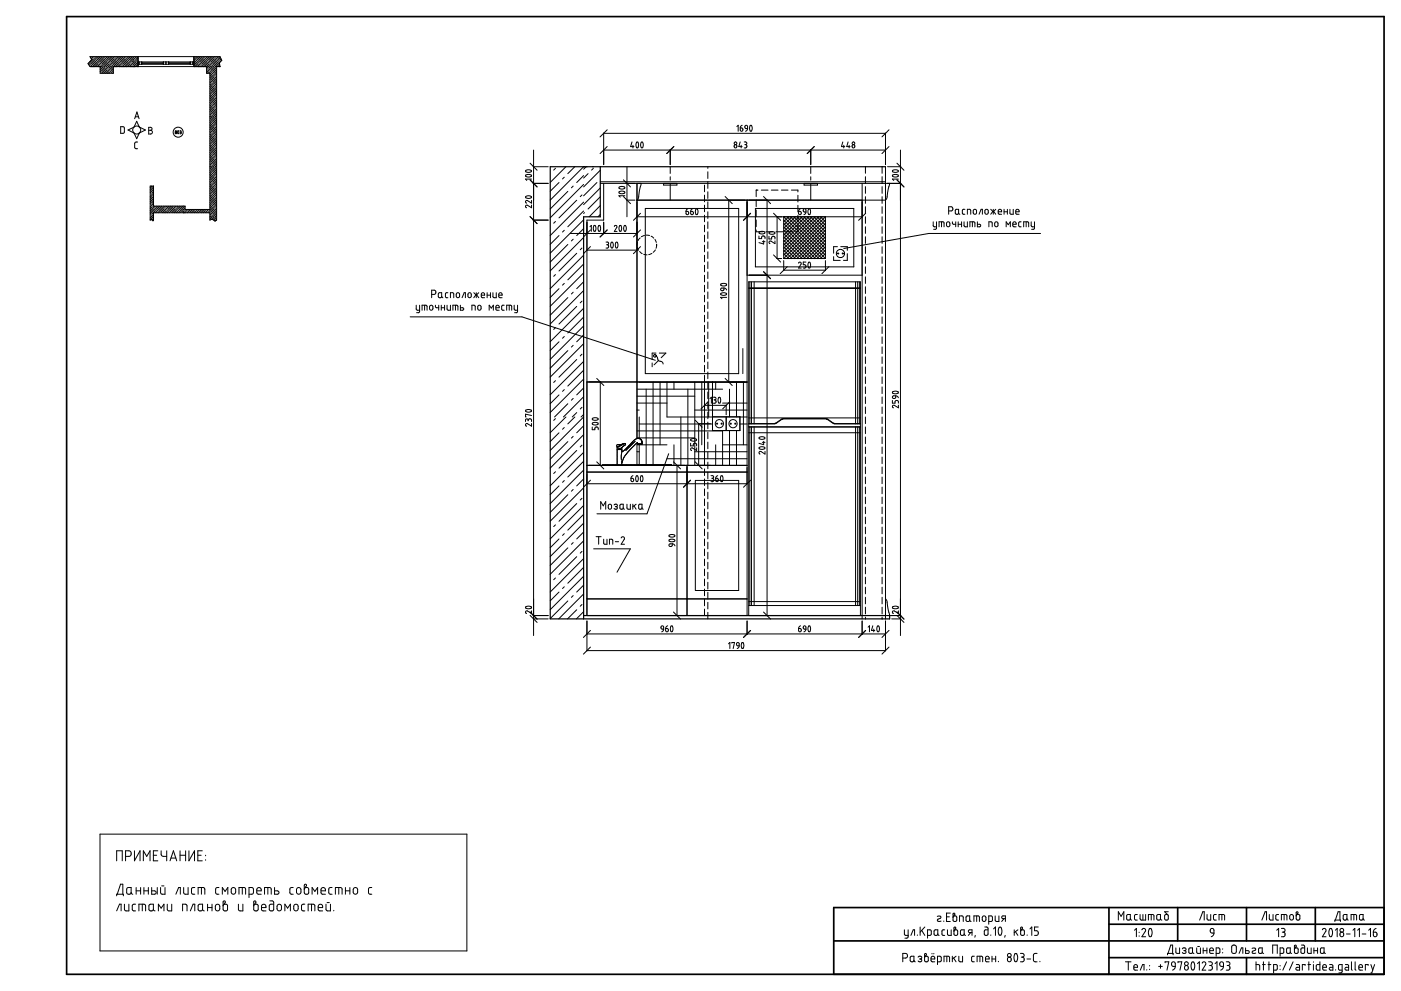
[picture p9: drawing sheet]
<svg xmlns="http://www.w3.org/2000/svg" width="420mm" height="297mm" viewBox="0 0 420 297" stroke-linecap="round" stroke-linejoin="round" font-family="sans-serif">
<g fill="none" stroke="#000" stroke-width=".3">
<path d="M26.6 18.9l-.1 .1M26.8 19.7h.1M27.1 20h.1M27.2 19.4l-.1 .1M27.3 20h.1M27.4 17l-.2 .3M27.6 20h.1M27.7 19.9l-.1 .1M27.8 20h.1M27.9 17.6l-1.1 1M28 17l-.7 .6M28.2 20h.1"/>
<path d="M28.2 17.3l-.1 .1M28.3 20h.1M28.4 18.1l-1 1.1M28.5 17h-.1M28.7 20h.1M28.8 17.8l-.1 .1M29 18.6l-1.1 1.1M29.1 17l-2.5 2.4M29.2 20h.1M29.3 18.3l-.1 .1M29.4 20h.1M29.5 19.2l-.8 .8"/>
<path d="M29.6 17l-.6 .6M29.8 20h.1M29.8 18.9l-.1 .1M29.9 20h.1M30 19.7l-.2 .3M30.1 17l-3 3M30.4 19.4l-.2 .1M30.4 20l-.4 .4M30.6 17l-1.1 1.1M30.9 19.9l-.1 .1M31 20l-1 .9M31.1 17.6l-1.1 1"/>
<path d="M31.2 17l-3 3M31.4 17.3l-.1 .1M31.5 20l-1.5 1.4M31.6 18.1l-1 1.1M31.7 17h-.1M31.9 17.8l-.1 .1M32.2 18.6l-1.1 1.1M32.2 17l-3 3M32.5 18.3l-.1 .1M32.6 20l-2 2M32.7 19.2l-.8 .8M32.8 17l-.6 .6"/>
<path d="M33 18.9l-.1 .1M33.1 20l-.4 .4M33.2 19.7l-.2 .3M33.3 17l-3 3M33.5 19.4l-.1 .1M33.6 20l-2 2M33.7 17l-1 1.1M34 20h.1M34.1 19.9l-.1 .1M34.2 20h.1M34.3 17.6l-1.1 1M34.4 17l-3.1 3"/>
<path d="M34.5 20h.1M34.6 17.3l-.1 .1M34.7 20h.1M34.8 18.1l-1.1 1.1M34.9 17h-.1M35.1 20h.1M35.1 17.8l-.1 .1M35.3 18.6l-1 1.1M35.4 17l-3 3M35.6 20h.1M35.6 18.3l-.1 .1M35.8 20h.1"/>
<path d="M35.9 19.2l-.8 .8M35.9 17l-.6 .6M36.1 20h.1M36.2 18.9l-.1 .1M36.3 20h.1M36.4 19.7l-.3 .3M36.5 17l-3 3M36.7 20h.1M36.7 19.4l-.1 .1M36.8 20h.1M36.9 17l-1 1.1M37.2 20h.1"/>
<path d="M37.3 19.9l-.1 .1M37.3 20h.1M37.5 17.6l-1.1 1M37.5 17l-3 3M37.7 20h.1M37.8 17.3l-.1 .1M37.9 20h.1M38 18.1l-1.1 1.1M38.1 17h-.1M38.2 20h.1M38.3 17.8l-.1 .1M38.5 18.6l-1 1.1"/>
<path d="M38.6 17l-3 3M38.8 20h.1M38.8 18.3l-.1 .1M38.9 20h.1M39.1 19.2l-.9 .8M39.1 17l-.6 .6M39.3 20h.1M39.4 18.9l-.1 .1M39.5 20h.1M39.6 19.7l-.3 .3M39.7 17l-3 3M39.8 20h.1"/>
<path d="M39.9 19.4l-.1 .1M40 20h.1M40 19.8l-.2 .2M40 18.8l-1.2 1.2M40 17.7l-2.3 2.3M40 18.2l-.4 .4M40 17.2l-.9 .9M40 17.3h.1M40.2 20h.1M40.3 18.1l-.3 .3M40.3 17h.1M40.5 20h.1"/>
<path d="M40.6 17.8l-.1 .1M40.8 18.6l-.8 .8M40.8 17.6l.6-.6v3M40.9 17l-.9 .8M41.1 20h.1M41.1 18.3l-.1 .1M41.2 20h.1M41.3 19.2l-.8 .8M41.4 19.6l-.3 .4M41.4 17.5l-1.4 1.4M41.4 18l-.1 .1M41.4 19.3h16.7"/>
<path d="M41.7 18.6v.7M42.5 19h6.5M42.5 18.9h6.5M42.5 18.6v.7M49 18.6v.7M49.8 18.6v.7M50.6 18.6v.7M50.6 19h6.4M50.6 18.9h6.4M57 18.6v.7M57.8 18.6v.7M58.1 17l.1 3 3-3"/>
<path d="M58.1 18.6h-16.7l-1.4 1.4M58.2 20h.1M58.2 17.3l-.1 .1M58.3 20h.1M58.4 18.1l-.3 .3M58.5 17h-.1M58.7 20h.1M58.8 17.8l-.1 .1M59 18.6l-.9 .9M59.1 17l-1 .9M59.2 20h.1M59.3 18.3l-.1 .1"/>
<path d="M59.4 20h.1M59.5 19.2l-.8 .8M59.6 17l-.6 .6M59.8 20h.1M59.8 18.9l-.1 .1M59.9 20h.1M60 19.7l-.2 .3M60.1 17l-2 1.9M60.3 20h.1M60.3 19.4l-.1 .1M60.5 20h.1M60.6 17l-1.1 1.1"/>
<path d="M60.8 20h.1M60.9 19.9l-.1 .1M61 20h.1M61.1 17.6l-1.1 1M61.4 20h.1M61.4 17.3l-.1 .1M61.5 20h.1M61.6 18.1l-1 1.1M61.7 17h-.1M61.9 20h.1M62 17.8l-.2 .1M62.2 18.6l-1.1 1.1"/>
<path d="M62.3 17l-3.1 3M62.5 18.3l-.1 .1M62.6 20l-.6 .6M62.7 19.2l-.8 .8M62.8 17l-.6 .6M63 18.9l-.1 .1M63.1 20l-.4 .4M63.2 19.7l-.3 .3M63.3 17l-3 3M63.5 19.4l-.1 .1M63.6 20l-1.6 1.7M63.8 17l-1.1 1.1"/>
<path d="M64.1 19.9l-.1 .1M64.2 20l-1 .9M64.3 17.6l-1.1 1M64.4 17l-3 3M64.6 17.3l-.1 .1M64.7 20l-2 2M64.8 18.1l-1 1.1M64.9 17h-.1M65.1 20h.1M65.1 17.8l-.1 .1M65.3 18.6l-1 1.1M65.4 17l-3 3"/>
<path d="M65.6 20h.1M65.7 18.3l-.1 .1M65.8 20h.1M65.8 19.2l-.7 .8M65.9 19.7l-.3 .3M66 17h-39l.5 .9-1.1 1.2 .6 .9h3v2h4v-2h28v2h.9v40.8h-7.4v-1h-9.5v-6M66 17l-.7 .6M66 17l.5 1.1M66.1 17.3l-2.6 2.7M66.3 17.7l-.4 .4M66.5 18l-2 2M66.5 18.1l-.7 .8 .2 1.1h-1v46l-.5 .3"/>
<path d="M30.4 21.7l-.2 .1M31.6 20.4l-1 1M31.9 20.1l-.1 .1M32.2 20.9l-1.1 1.1M32.5 20.6l-.1 .1M32.7 21.4l-.5 .6M33 21.1l-.1 .1M33.5 21.7l-.1 .1M34 21.7l-.2 .3M34 20.7l-1.3 1.3M34 21.2l-.3 .2M34 20.1l-.8 .8"/>
<path d="M36.2 38h.8l.3 .3v1.3l-.3 .4h-.8zM38.4 39l1.8-.9 .8-1.7 .8 1.7 1.8 .9-1.8 .9-.8 1.7-.8-1.7zM40.4 35.6l.7-2 .6 2M40.6 35h1M44.6 38.2h.7l.3 .3-.1 .4-.4 .2 .6 .4-.4 .7h-.7zM44.6 39.1h.5M53.3 39.2l.3 .3-.1 .6-.2-.3zM54 39.2l.4 .2-.3 .2M54 39.6h.1M54.1 39.6l.3 .3-.4 .2M62.2 20.9l-.2 .2M62.5 20.6l-.1 .1"/>
<path d="M62.7 21.4l-.5 .6M63 39.3l-.1 .1M63 36.1l-.1 .1M63 33.9h-.1M63 30.7h-.1M63 27.5l-.1 .1M63 24.3l-.1 .1M63 21.1l-.1 .1M63.1 35l-.2 .1M63.2 37l-.3 .3M63.2 34.7l-.3 .3M63.2 31.5l-.3 .3"/>
<path d="M63.2 28.3l-.3 .3M63.2 25.2l-.3 .2M63.2 22l-.3 .2M63.5 39.8l-.1 .1M63.5 36.7l-.1 .1M63.5 34.4l-.1 .1M63.5 31.2l-.1 .1M63.5 28l-.1 .1M63.5 24.8l-.1 .2M63.5 21.7l-.1 .1M63.6 35l-.7 .7M63.8 37.5l-.9 .8"/>
<path d="M63.8 32l-.9 .9M63.8 28.9l-.9 .8M63.8 25.7l-.9 .8M63.8 22.5l-.9 .8M64.1 37.2l-.1 .1M64.1 34.9l-.1 .1M64.1 31.7l-.1 .1M64.1 28.6l-.1 .1M64.1 25.4l-.1 .1M64.1 22.2l-.1 .1M64.2 35l-1 .9M64.3 38l-1.1 1.1"/>
<path d="M64.3 32.6l-1.1 1.1M64.3 29.4l-1.1 1.1M64.3 26.2l-1.1 1.1M64.3 23l-1.1 1.1M64.6 37.7l-.1 .1M64.6 32.3l-.1 .1M64.6 29.1l-.1 .1M64.6 25.9l-.1 .1M64.6 22.7l-.1 .1M64.7 35l-1.8 1.7M64.8 38.6l-1 1M64.8 35.4l-1 1"/>
<path d="M64.8 33.1l-1 1.1M64.8 29.9l-1 1.1M64.8 26.8l-1 1M64.8 23.6l-1 1M64.8 20.4l-1 1M65 36.8l-2.1 2M65 36.3l-.7 .7M65 39l-2.1 2M65 37.9l-2.1 2M65 35.8l-2.1 2M65 39.5l-.7 .7M65 37.4l-.2 .1"/>
<path d="M65 34.6l-.5 .4M65 33.5l-1.5 1.5M65 32.4l-2.1 2M65 31.4l-2.1 2M65 30.3l-2.1 2M65 29.3l-2.1 2M65 28.2l-2.1 2M65 27.1l-2.1 2M65 26.1l-2.1 2M65 25l-2.1 2M65 24l-2.1 2M65 22.9l-2.1 2"/>
<path d="M65 21.8l-2.1 2M65 20.8l-2.1 2M65 34l-.7 .7M65 31.9l-.2 .1M65 30.9l-.7 .6M65 28.7l-.2 .2M65 27.7l-.7 .6M65 25.5l-.2 .2M65 24.5l-.7 .7M65 22.4l-.2 .1M65 21.3l-.7 .7M181 39.9v9.4"/>
<path d="M181 40h84.6M182.1 38.9l-2.1 2.1M221 38l.4-.5v1.8M222 38.4l.7 .1v.7l-.4 .1-.3-.1zM222.6 37.5l-.4 .3-.2 .6M223.5 37.7h.6l.1 .8-.8-.1zM224.2 38.5l-.2 .6-.4 .2M225 37.7l.3-.1 .3 .5v.6l-.3 .6-.3-.1-.2-.4zM265.6 39.9v9.4M266.6 38.9l-2.1 2.1M41.3 42.6h-.6l-.3 .4v1.3l.4 .3h.5M45.4 58l-.1 .1"/>
<path d="M45.5 55.8l-.5 .4M45.6 58.9l-.6 .5M45.9 58.6l-.1 .1M46 55.8l-1 .9M46 60l-1 1M46 58.9l-1 1M46 57.9l-1 1M46 56.8l-1 1M46 59.5l-1 1M46 57.3l-.4 .5M46 56.3l-1 1M46 55.8h-1v10.2l.4-.2 .5 .4 .1-.2"/>
<path d="M63 48.9h-.1M63 45.7h-.1M63 57.5l-.1 .1M63 54.3l-.1 .1M63 51.1l-.1 .1M63 42.5h-.1M63.1 50l-.2 .1M63.2 49.7l-.3 .3M63.2 46.5l-.3 .3M63.2 43.3l-.3 .3M63.2 40.2l-.3 .2M63.2 58.4l-.3 .2"/>
<path d="M63.2 55.2l-.3 .2M63.2 52l-.3 .3M63.5 49.4l-.1 .1M63.5 46.2l-.1 .1M63.5 43l-.1 .1M63.5 58l-.1 .1M63.5 54.8l-.1 .1M63.5 51.7l-.1 .1M63.6 50l-.7 .7M63.8 47.1l-.9 .8M63.8 43.9l-.9 .8M63.8 40.7l-.9 .8"/>
<path d="M63.8 58.9l-.9 .8M63.8 55.7l-.9 .8M63.8 52.5l-.9 .8M64.1 49.9l-.1 .1M64.1 46.7l-.1 .1M64.1 43.6l-.1 .1M64.1 40.4l-.1 .1M64.1 58.6l-.1 .1M64.1 55.4l-.1 .1M64.1 52.2l-.1 .1M64.2 50l-1 .9M64.3 47.6l-1.1 1"/>
<path d="M64.3 44.4l-1.1 1.1M64.3 59.4l-1.1 1.1M64.3 56.2l-1.1 1.1M64.3 53l-1.1 1.1M64.3 41.2l-1.1 1.1M64.6 47.3l-.1 .1M64.6 44.1l-.1 .1M64.6 40.9l-.1 .1M64.6 59.1l-.1 .1M64.6 55.9l-.1 .1M64.6 52.7l-.1 .1M64.7 50l-1.8 1.7"/>
<path d="M64.8 48.1l-1 1.1M64.8 44.9l-1 1.1M64.8 41.8l-1 1M64.8 59.9l-1 1.1M64.8 56.7l-1 1.1M64.8 53.6l-1 1M64.8 50.4l-1 1.1M65 45.3l-2.1 2M65 44.3l-2.1 2M65 43.2l-2.1 2M65 42.1l-2.1 2.1M65 45.8l-.7 .7"/>
<path d="M65 43.7l-.2 .2M65 42.7l-.7 .6M65 59.3l-2.1 2M65 58.2l-2.1 2M65 57.1l-2.1 2M65 56.1l-2.1 2M65 55l-2.1 2M65 54l-2.1 2M65 52.9l-2.1 2M65 51.8l-2.1 2M65 50.8l-2.1 2M65 58.7l-.2 .2"/>
<path d="M65 57.7l-.7 .7M65 55.6l-.2 .1M65 54.5l-.7 .7M65 52.4l-.2 .1M65 51.3l-.7 .7M65 49.6l-.5 .4M65 48.5l-1.5 1.5M65 47.5l-2.1 1.9M65 46.4l-2.1 2M65 41.1l-2.1 2M65 40l-2.1 2M65 49l-.7 .7"/>
<path d="M65 46.9l-.2 .2M65 40.6l-.2 .1M157.7 52.5l1-.2 .7 .4-.5 .3-.6 .1-.6-.2zM157.7 51.1l1-.2 .7 .4-.3 .3-.8 .1-.6-.2zM157.7 58.9l.9-.2 .8 .4-.4 .3-.7 .1-.6-.2zM159 53.9l2.1 2.1M159 48.9l2.1 2.1M159.4 53.7h-1.8l.4 .4M159.9 55h4.5M159.9 50h4.5M160 45v145.5M166.6 50.5l-.5 .5"/>
<path d="M167.6 54.7l-2.6 2.6M169.2 53.1l-.5 .5M169.7 50l-4.7 4.7M170.3 57.4l-5.3 5.2M171.9 55.8l-.5 .5M172.4 50l-2.1 2M174.5 58.4l-.5 .5M175 50h.1M175 55.3l-10 10M175 50l-10 10M175 52.6l-2 2.1M175.8 50h.1"/>
<path d="M175.8 50l-.8 .7M176.4 52l-1.4 1.4M177.7 50h.1M177.9 50.5l-.5 .5M179 54.7l-4 4M180 56.3l-5 5M180 51l-5 5M180 59l-3.6 3.7M180 55h90.2M180 54.5h85.6M181 55v11h-5v118.5h48v-124.5M181 45h84.6"/>
<path d="M182.1 43.9l-2.1 2.1M185.7 57.5l1.1-.2 .6 .4-.4 .3-.8 .1-.5-.3zM185.7 56.1l1-.2 .7 .4-.4 .3-.8 .1-.5-.2zM187 53.9l2.1 2.1M187 58.9l2.1 2.1M187.4 58.7h-1.8l.4 .4M187.9 60h2.5M188 50v15M189.5 42.5l-.4 1.4h1M189.8 43.5v.8M190.9 42.6l.4 .1 .2 .6-.3 1-.3-.1-.2-.5zM191 55v76.4"/>
<path d="M192.3 55l-.8 4.2-.5 .8h74.6l.4-.8 .8-4.2M192.3 42.6h.4l.2 .6-.3 1.1h-.3l-.2-.6zM199 55v.5h4v-.5M201 44.9v4.4M201 50v2M201 53v1M201 55v5M202.1 43.9l-2.2 2.1M211.3 55.5v2M211.3 58.5v2M212.3 50v.5M212.3 51.5v2"/>
<path d="M212.3 54.5v2M212.3 57.5v2M217.5 58.9l2.1 2.1M218.5 60v54.5M222 42.5l-.4 1.4h1M222.3 43.5v.8M223.2 42.5l.7 .2v.4l-.3 .2M223.4 43.3h.2M223.6 43.3l.3 .2 .1 .6-.3 .2h-.5M226.8 57h.1M226.8 59.9v2M227.3 57h-.5v1.9"/>
<path d="M228.3 57h2M229 58.9l2.1 2.1M230 60v124.5M231.3 57h2M234.3 57h2M237.3 57h2v.5M239.3 58.5v2M241.2 55v.5h4v-.5M243.1 44.9v4.4M243.1 50v2M243.1 53v1M243.1 55v5"/>
<path d="M244.2 43.9l-2.1 2.1M252.8 42.5l-.5 1.4h1M253 43.5v.8M254.3 42.5l-.4 1.4h1.1M254.7 43.5v.8M258.6 55v130.5M259.5 50v1.9M259.5 53v1.9M259.5 55.9v2.1M259.5 58.9v2.1M264.5 50v1.9M264.5 53v1.9"/>
<path d="M264.5 55.9v2.1M264.5 58.9v2.1M265.6 50v135.5M266.2 50h4M266.6 43.9l-2.1 2.1M267.7 52.5l1.1-.2 .6 .4-.4 .3-.7 .1-.6-.2zM267.7 51.1l1.1-.2 .6 .4-.2 .3-.9 .1-.6-.2zM269 53.9l2.1 2.1M269 48.9l2.1 2.1M269.4 53.7h-1.8l.4 .4M270 45v145.5M45.4 64.4l-.1 .1"/>
<path d="M45.4 61.2l-.1 .1M45.4 65l-.4 .4M45.6 62.1l-.6 .5M45.9 64.9l-.1 .1M45.9 61.7l-.1 .1M46 65l-1 .9M46 65.4l-.4 .5M46 66l-.1 .1M46 64.2l-.7 .8M46 61l-1 1M46 60.5l-.4 .5M46 66v-2.2h16.9v2.2l.7-.3 .9 .6"/>
<path d="M46.1 62.6l-1.1 1M46.4 61.8l-1.4 1.3M46.4 62.3l-.1 .1M46.6 63.1l-1 1.1M46.9 61.8l-.3 .3M46.9 62.8l-.1 .1M47.2 63.6l-.2 .2M47.4 61.8l-2.4 2.4M47.5 63.3l-.1 .1M48 61.8l-.8 .8M48.5 61.8l-2 2M48.7 62.1l-1 1"/>
<path d="M49 61.8h.1M49.3 62.6l-1.1 1M49.6 61.8l-2 2M49.6 62.3l-.1 .1M49.8 63.1l-.7 .7M50.1 61.8l-.3 .3M50.1 62.8l-.1 .1M50.3 63.6l-.1 .2M50.6 61.8l-2 2M50.7 63.3l-.2 .1M51.2 61.8l-.9 .8M51.7 61.8l-2 2"/>
<path d="M51.9 62.1l-1 1M52.2 61.8h-.1M52.5 62.6l-1.1 1M52.7 61.8l-2 2M52.8 62.3l-.1 .1M53 63.1l-.7 .7M53.3 61.8l-.3 .3M53.3 62.8l-.1 .1M53.5 63.6l-.1 .2M53.8 61.8l-2 2M53.8 63.3l-.1 .1M54.3 61.8l-.8 .8"/>
<path d="M54.9 61.8l-2 2M55 63.8h.1M55 62.7l-1.1 1.1M55 63.2l-.4 .4M55 62.2l-.9 .9M55.1 62.3h-.1M55.3 63.1l-.3 .3M55.5 62.4l-.5 .5M55.5 61.8l-.2 .3M55.6 62.8l-.1 .1M55.8 63.6l-.1 .2M56.1 63.3l-.1 .1"/>
<path d="M56.1 62.8l-1 1M56.7 62.8l-.4 .3M57.2 62.8l-1 1M57.7 62.8l-.8 .8M58.3 62.8l-1 1M58.4 63.1l-.6 .7M58.8 62.8l-.1 .1M59 63.6l-.2 .2M59.3 63.3l-.1 .1M59.3 62.8l-1 1M59.9 62.8l-.4 .3M60.4 62.8l-1 1"/>
<path d="M60.9 62.8l-.9 .8M61.4 62.8l-.9 1M61.6 63.1l-.6 .7M62 62.8l-.2 .1M62.2 63.6l-.2 .2M62.5 63.3l-.1 .1M62.5 62.8l-1 1M63 63.9h-.1M63 60.7h-.1M63.1 65l-.2 .1M63.2 64.7l-.3 .3M63.2 61.5l-.3 .3"/>
<path d="M63.5 64.4l-.1 .1M63.5 61.2l-.1 .1M63.6 65l-.7 .7M63.8 62.1l-1.1 1M64.1 64.9l-.1 .1M64.1 61.7l-.1 .1M64.2 65l-.8 .8M64.3 62.6l-1.1 1M64.6 62.3l-.1 .1M64.7 65l-.9 .8M64.8 65.4l-.6 .6M64.8 63.1l-1 1.1"/>
<path d="M65 65.8l-.5 .5M65 64.6l-.5 .4M65 63.5l-1.5 1.5M65 62.4l-2.1 2.1M65 61.4l-2.4 2.4M65 60.3l-2.1 2M65 64.1l-.7 .6M65 61.9l-.2 .2M65 60.9l-.7 .6M159 64.9l2.1 2.1M159.4 61.5v.8l-1.5-.8-.3 .5 .3 .3M159.4 60.1v.8l-1.5-.8-.3 .5 .3 .3"/>
<path d="M159.9 66h4.5M166.6 66.4l-.5 .5M167.6 70.6l-2.6 2.6M169.2 69l-.5 .6M170.3 73.3l-5.3 5.2M171 70h20M171.9 71.7l-.5 .5M173 75.9l-5.4 5.3M173 60l-5.4 5.3M174.5 74.3l-.5 .6M175 76.5l-10 10M175 71.2l-10 10"/>
<path d="M175 65.9l-10 10M175 60.6l-10 10M175 79.1l-4.7 4.8M175 68.5l-2 2.1M175 63.2l-4.7 4.8M175.3 63.7l-.3 .3M176 75h15M176.9 67.9l.4-.3v1.8M177.1 68.9l-2.1 2.1M177.1 73.9l-2.1 2.2M178.1 67.6h.4l.2 .5v.8l-.3 .5-.5-.6zM179.5 67.6h.4l.2 .7-.1 .8-.3 .3-.4-.8z"/>
<path d="M180 61.6l-3.3 3.4M180 64.3l-.7 .7M181 66.6v3.5M181.7 72.6l.8 .1v.5l-.4 .2M181.9 73.4h.2M182.1 68.9l-2.1 2.1M182.1 73.4l.4 .1v.6l-.8 .3M183.3 72.6h.4l.2 .6v.8l-.3 .4-.5-.7zM184.2 67.9l.3-.3 .5 .2-.8 1.6h.8M184.7 72.7l.4-.1 .2 .6v.8l-.3 .4-.5-.8zM185.8 67.6h.4l.2 .6v.8l-.3 .4-.5-.8zM187.2 67.6l.4 .1 .2 .6-.1 .8-.2 .3-.5-.8z"/>
<path d="M191 65h67.6M192.1 68.9l-2.1 2.1M192.1 73.9l-2.1 2.2M192.1 63.9l-2.1 2.1M193.5 62.5h28v49.5h-28zM205.7 63.4l.8 .1v.6l-.2 .2-.5-.1zM206.3 62.5l-.4 .3-.2 .6M207.1 63.4l.8 .1-.1 .8-.6-.1zM207.7 62.5l-.4 .4-.2 .5M208.8 62.6h.3l.2 .7-.3 1-.3-.1-.2-.6zM211.3 61.5v2M211.3 64.5v2"/>
<path d="M211.3 67.5v2M211.3 70.5v2M211.3 73.5v2M211.3 76.5v2M211.3 79.5v2M212.3 60.5v2M212.3 63.5v2M212.3 66.5v2M212.3 69.5v2M212.3 72.5v2M212.3 75.5v2M212.3 78.5v2"/>
<path d="M225.1 63.9l-2.1 2.1M226.5 62.5h29.6v17.5h-29.6zM226.8 68.9v.6h1.9M226.8 62.9v2M226.8 65.9v2M227.6 70.7v.8h.8l.3-.8 .6 .2 .1 .6M227.6 69.6l1-.3 .6 .1 .2 .4-1.1 .3-.6-.2zM228.6 72.4h.8M229 72.1v1l-1.4-.4M229.7 69.5h2M230.6 70.8v.8h.8l.1-.6 .3-.2 .5 .2 .1 .6M230.7 69.7l1-.3 .6 .2 .1 .3-1 .3-.7-.2z"/>
<path d="M232 63.9l2.1 2.1M232 76.4l2.1 2.1M232.4 72.2v.8l-1.4-.8-.4 .4 .3 .4M232.7 69.5h2M232.9 77.5h1.5M233 65v12.5M235 65h.1M235 77.5h12.5M235 77.5l12.5-12.5v12.5M235 77.5v-12.5l12.5 12.5M235 78.1v3M235 76l1.5 1.5"/>
<path d="M235 75l2.5 2.5M235 74l3.5 3.5M235 73l4.5 4.5M235 72l5.5 5.5M235 71l6.5 6.5M235 70l7.5 7.5M235 69l8.5 8.5M235 68l9.5 9.5M235 67l10.6 10.5M235 66l11.5 11.5M235.7 69.5h2M236.1 65l11.4 11.5"/>
<path d="M236.1 79.9l-2.1 2.1M236.5 65l-1.5 1.5M237 65l10.5 10.5M237.5 65l-2.5 2.5M238 65l9.5 9.5M238.5 65l-3.5 3.5M239 65l8.5 8.5M239.3 67.5v2h-.6M239.3 61.5v2M239.3 64.5v2M239.5 63.4l.7 .1 .1 .6-.2 .2-.5-.1zM239.5 78.9l.3-.4 .5 .3-.8 1.5h.8"/>
<path d="M239.5 65l-4.5 4.5M240.1 65l7.4 7.5M240.1 62.5l-.4 .3-.2 .6M240.5 65l-5.5 5.5M241 62.7l.2-.2 .4 .2 .1 .8-.7-.1zM241 65l6.5 6.5M241.5 65l-6.5 6.5M241.7 63.5l-.2 .6-.4 .2M241.7 78.5h-.8v.9h.6l.2 .4-.2 .5h-.6M242 65l5.5 5.5M242.5 62.7l.4-.1 .2 .6-.1 .8-.2 .3h-.3l-.2-.7zM242.5 78.7l.3-.1 .3 .6-.1 .8-.2 .3h-.3l-.2-.7z"/>
<path d="M242.5 65l-7.5 7.5M243 65l4.5 4.5M243.5 65l-8.5 8.5M244.1 65l3.4 3.5M244.5 65l-9.5 9.5M245 65l2.5 2.5M245.6 65l-10.6 10.5M246 65l1.5 1.5M246.5 65l-11.5 11.5M247.5 78.1v3M247.5 66l-11.4 11.5M247.5 67l-10.5 10.5"/>
<path d="M247.5 68l-9.5 9.5M247.5 69l-8.5 8.5M247.5 70l-7.4 7.5M247.5 71l-6.5 6.5M247.5 72l-5.5 5.5M247.5 73l-4.5 4.5M247.5 74l-3.4 3.5M247.5 75l-2.5 2.5M247.5 76l-1.5 1.5M248.6 79.9l-2.1 2.1M250 76.9v1.1h2M251.1 73.9h-1.1v2"/>
<path d="M252.1 73.9h2v1.1M254.1 76v2h-1.1M259.5 62v2M259.5 65v2M259.5 68v2M259.5 71v2M259.5 74v2M259.5 77v2M259.5 80v2M259.6 63.9l-2.1 2.1M264.5 62v2M264.5 65v2"/>
<path d="M264.5 68v2M264.5 71v2M264.5 74v2M264.5 77v2M264.5 80v2M279.9 66.5v1.3l1 .2M280.9 66.5l-.1 2-.8 .2M281.6 68v-1.5l1.4 .1 .1 1.4M282.4 66.5v1.5M284 66.7l.5-.2 .3 .3v.8l-.3 .4-.6-.4zM284.5 63.2l1.1-.2v-.9l-1.1-.1v2.2M285.6 66.5l.1 .6 .9 .1"/>
<path d="M286.6 62.9l.9-.2-.2 1.5h-.5l-.3-.2zM286.6 66.5v1.5M287.4 67.2h1M287.4 66.5v1.5M287.5 63.9l.4 .3M288.4 66.5v1.5M289.1 66.5v1.2l.4 .3h.6v-1.5M289.4 62.7l-.6 .1-.2 .3 .1 1 .7 .1M290.1 64.2v-1.5l.9 .2 .1 1.3M290.9 68v-1.5l1.4 .1 .1 1.4M291.6 66.5v1.5M292 62.9l.5-.2 .3 .3-.1 1.1-.5 .1-.3-.3z"/>
<path d="M293.1 66.5v1.5l.9-.2-.1-.5-.8-.1M293.6 64.2l.6-1.5h.4v1.5M295.5 62.9l.5-.2 .3 .3 .1 .8-.3 .4-.7-.2zM296.6 68v-1.5l.9 .1 .1 1.4M297.1 62.7l.8 .8 .7-.8M297.8 63.4l-.7 .8M297.9 62.7v1.5M298 63.4l.6 .8M298.5 66.6l.5-.1 .3 .3v.8l-.3 .4-.7-.3zM299.4 63.5h1l-.2-.7-.7 .1-.1 1 .2 .3h.8M301.1 63.5h1M301.1 62.7v1.5"/>
<path d="M301.8 68v-1.5l.6 .9 .6-.9v1.5M302.1 62.7v1.5M302.9 62.7v1.2l.3 .3h.7v-1.5M303.7 67.2h1l-.2-.6-.4-.1-.3 .2-.1 .9 .3 .4h.7M304.6 63.5h1l-.1-.7-.8 .1-.1 1 .2 .3h.8M306.2 66.5h-.4l-.3 .3v1l.7 .2M307 68v-1.5l1.4 .1 .1 1.4M307.7 66.5v1.5M309.2 66.5l.1 1.3 .9 .2M310.2 66.5v2l-.8 .2M312.1 70h-33.5l-25.6 4.5M123 95h33.5l40 13"/>
<path d="M124.8 91.5l.1 1.3 .9 .2M125.8 91.5v2l-.2 .2h-.7M126.6 93v-1.5l1.4 .1 .1 1.4M127.3 91.5v1.5M129 91.6l.4-.1 .4 .3v.7l-.2 .4-.4 .1-.3-.3zM129.5 88.2l1.1-.1 .1-.7-.2-.3-1-.1v2.2M130.6 91.5l.1 .7h.9M131.5 87.9l1-.2v1.2l-.3 .3-.7-.1zM131.6 91.5v1.5M132.3 92.2h1M132.3 91.5v1.5M132.5 88.9l.3 .3"/>
<path d="M133.3 91.5v1.5M134.1 91.5v1.1l.3 .4h.7v-1.5M134.3 87.7h-.4l-.3 .3v1.1l.7 .1M135.1 89.2v-1.5l.9 .2 .1 1.3M135.8 93v-1.5l1.4 .1 .1 1.4M136.6 91.5v1.5M137 87.9l.4-.2 .4 .3v.9l-.3 .3-.6-.2zM138.1 91.5v1.5l.9-.2-.1-.5-.8-.1M138.6 89.2l.6-1.5h.4v1.5M140.4 87.9l.5-.2 .4 .4v.8l-.3 .3-.6-.3zM141.5 93v-1.5l1 .2v1.3M142.1 87.7l.7 .8 .8-.8"/>
<path d="M142.7 88.4l-.6 .8M142.8 87.7v1.5M142.9 88.4l.7 .8M143.4 91.6l.4-.1 .5 .3v.8l-.3 .3-.4 .1-.3-.4zM144.3 88.5h1l-.2-.7-.7 .1-.1 1 .3 .3h.7M146.1 88.5h1M146.1 87.7v1.5M146.7 93v-1.5l.6 .9 .7-.9v1.5M147.1 87.7v1.5M147.8 87.7v1.2l.4 .3h.6v-1.5M148.7 92.2h1l-.2-.6h-.7l-.1 1.1 .3 .3h.7M149.6 88.5h1l-.3-.7-.6 .1-.1 1 .2 .3h.8"/>
<path d="M151.2 91.5h-.5l-.2 .3v1l.7 .2M152 93v-1.5l1.4 .1 .1 1.4M152.7 91.5v1.5M154.2 91.5l.1 1.3 .9 .2M155.2 91.5v2l-.2 .2h-.7M166.6 98.2l-.5 .5M166.6 82.3l-.5 .5M167.6 86.5l-2.6 2.7M169.2 84.9l-.5 .6M170.3 89.2l-5.3 5.3M171.9 87.6l-.5 .5M173 91.8l-5.4 5.3"/>
<path d="M174.5 90.3l-.5 .5M175 97.7l-10 10M175 92.4l-10 10M175 87.1l-10 10M175 81.8l-10 10M175 95.1l-4.7 4.7M175 84.5l-2 2M211.3 82.5v2M211.3 85.5v2M211.3 88.5v2M211.3 91.5v2M211.3 94.5v2"/>
<path d="M211.3 97.5v2M212.3 81.5v2M212.3 84.5v2M212.3 87.5v2M212.3 90.5v2M212.3 93.5v2M212.3 96.5v2M212.3 99.5v2M216.2 88l1-.3 .6 .2 .1 .3-1 .3-.7-.2zM216.2 86.5l.9-.2v.6l-.7 .2-.3-.2zM216.2 85.2l1.1-.3 .5 .3 .1 .2-.4 .3h-.7l-.6-.2zM217.1 86.3l.5 .2 .3 .4"/>
<path d="M217.9 89.1h-1.8l.4 .4M224 82.5h34.6M224.5 84.5h33.5v100h-33.5zM224.5 86.5h33.5M224.5 86.3h33.5M224.9 84.5v42.6M225.4 84.5v42.6M226.2 84.5v42.6M229 81.4l2.1 2.1M235 81h12.5M256.6 84.5v42.6M257.2 84.5v42.6"/>
<path d="M257.7 84.5v42.6M259.5 83v2M259.5 86v2M259.5 89v2M259.5 92v2M259.5 95v2M259.5 98v2M264.5 83v2M264.5 86v2M264.5 89v2M264.5 92v2M264.5 95v2"/>
<path d="M264.5 98v2M166.6 114.1l-.5 .5M167.6 118.4l-2.6 2.6M167.6 102.4l-2.6 2.7M169.2 116.8l-.5 .5M169.2 100.9l-.5 .5M170.3 105.1l-5.3 5.3M171.9 119.4l-.5 .6M171.9 103.5l-.5 .5M173 107.8l-5.4 5.3M174.5 106.2l-.5 .5M175 118.9l-6 6.1"/>
<path d="M175 113.6l-10 10M175 108.3l-10 10M175 103l-10 10M175 116.3l-2 2.1M175 111l-4.7 4.7M175 100.4l-2 2M176 114.5h48M179 113.4l2.1 2.1M180 114.5v25M191 116.6h25.7M191 118.7h17.4M191.7 114.6h32.3"/>
<path d="M193.8 116.6v22.7M195.6 108.8v1.1M195.9 114.5v24.8M196.4 106.7l.7 .3 .4 1.1 1.1 .4 .3 .6M196.7 105.8h-1.1v2M197.6 107.9l-1.4 1.5M197.7 105.8h2l-1.4 1.4M198 114.5v18.8M200 114.5v10.5h24M202.1 114.5v2.1M206.3 116.6v22.9M208.4 114.5v25"/>
<path d="M210.5 114.5v18.8M211.3 100.5v2M211.3 103.5v2M211.3 106.5v2M211.3 109.5v2M211.3 112.5v27.1M212.3 102.5v2M212.3 105.5v2M212.3 108.5v2M212.3 111.5v2M212.3 114.5v2M212.3 117.5v2"/>
<path d="M212.5 114.5v10.5M212.9 119.5l.4-.4v1.8M213.7 114.5v14.6h8.2v-4.2M213.9 119.1l.8 .2v.3l-.4 .3M214.1 119.9h.2M214.3 119.9l.4 .2v.5l-.8 .3M214.6 114.5v2.1M215.6 119.1l.3 .1 .2 .6-.3 1.1-.3-.1-.2-.6zM217.5 113.4l2.1 2.1M218.8 116.6v8.3M220.9 114.5v10.4M222.8 104.5v7.5"/>
<path d="M222.9 114.5v18.8M259.5 101v2M259.5 104v2M259.5 107v2M259.5 110v2M259.5 113v2M259.5 116v2M259.5 119v2M264.5 101v2M264.5 104v2M264.5 107v2M264.5 110v2"/>
<path d="M264.5 113v2M264.5 116v2M264.5 119v2M267.7 118.8l.9-.2v.6l-.8 .2zM267.7 117.4l1-.2 .7 .5-.4 .3h-.8l-.5-.2zM268.6 118.6l.4 .1 .4 .5M157.7 122.9l1-.2 .7 .5-.3 .2-.9 .1-.5-.2zM158.4 125.9l-.2-.3h-.4l-.2 .7M158.4 125.9l.3-.3h.4l.3 .2v.5M158.4 125.9v.3M159.4 126.9v.8l-1.5-.7-.3 .4 .3 .3M159.4 124.5l-1.8-.4v.8h.2"/>
<path d="M166.6 125.5l-.5 .5M167.6 129.7l-2.6 2.6M169.2 128.1l-.5 .6M169.7 125l-4.7 4.7M170.3 132.4l-5.3 5.2M170.3 121l-4 4M171.9 130.8l-.5 .5M172.4 125l-2.1 2.1M173 135l-5.4 5.3M173 123.7l-1.4 1.3M174.5 133.4l-.5 .6M174.5 122.1l-.5 .5"/>
<path d="M175 135.6l-10 10M175 130.3l-10 10M175 125l-10 10M175 138.3l-4.7 4.7M175 127.6l-2 2.1M175 124.2l-.7 .8M176 139.5h48M177.6 128v.8h.8v-.5l.3-.3 .6 .1 .1 .7M177.7 126.8l1-.2 .7 .4-.3 .3-.8 .1-.6-.2zM177.7 125.4l1.1-.2 .6 .4-.4 .3-.7 .1-.6-.2zM179 138.4l2.1 2.1M180.7 139.5v-.2h20.7v.2"/>
<path d="M185.1 134v5.3M185.1 134v.1M185.3 134.2l.9 .2M186.4 133.2l-1.3 .1-.2 .3 .2 .5M186.5 134.1v1.1M186.5 138.1v1.2M186.5 134.7h-1.4M186.5 134.1l-.2 .2M186.5 135.2l.1 .1M186.5 135.4l-.1 2.5M187 132.9v.1M187.1 133.1l-1.6 .9"/>
<path d="M187.4 133.4l-.1 .1M187.5 133.4l-1 .7M187.5 133.3v.1M187.6 133v.1M187.6 133.2l-.1 .1M187.6 133.1v.1M187.6 133.1l-.8-.1-1.7 1M189.9 132.6l-2.1 2.1M190.5 132.2l-2.9 2.8M190.9 132.9l-3.4 3.7-.9 2.1M191 132.8l-.1 .1M191 131.5l-.9 .5-3 3.1-.4 .2-.2-.1"/>
<path d="M191 129.2h25.7M191 120.8h9M191 122.9h.7M191 131.3h17.4M191 133.3h9M191 135.4h.7M191 132.8v6.5M191 132.8l.2 .4M191 132.8h.1M191.2 133h.1M191.7 125v6.4M191.7 133.2v6.1"/>
<path d="M191.7 127.1h22M191.7 133.2h-.5M191.7 131.4l-.7 .1M191.7 131.4l.7 .6 .2 1M192.5 133.1l-.8 .1M192.5 133h-1.3M192.5 133.1l-1.3 .1M192.6 133l-.1 .1M200 137.5h24M200.5 136l-6.5 18h-15M202 138.4l2.1 2.1M202.1 133.3v6.2"/>
<path d="M203 139.5v45M204.2 125v14.5M206 139.5v45M207.1 132.8v.8h.8v-.5l.4-.3 .5 .2 .1 .6M207.2 131.6l1.1-.1 .6 .4-.4 .3h-.8l-.5-.2zM208.4 122.9h15.6M208.4 135.4h15.6M208.5 125.9l2.1 2.2M208.5 138.4l2.1 2.1M208.9 134.2v.8l-1.3-.8-.5 .4 .3 .4M209.4 127h3.7M209.5 127v12.5"/>
<path d="M211.3 121.5h6.5M212.3 120.5v2M212.3 123.5v2M212.3 126.5v2M212.3 129.5v2M212.3 132.5v2M212.3 135.5v2M212.3 138.5v2M212.3 120.4l-2.1 2.2M214.6 133.3v6.2M216.7 129.1v10.4M216.7 120.8h7.3"/>
<path d="M216.7 133.3h7.3M217.8 121.4v2.9M217.8 124.9v4.2M218.8 129.1v10.4M218.8 120.4l-2.1 2.2M220.9 129.1v10.4M221.9 127.1h2.1M224.5 127.1h7.9M224.5 128h33.5M224.5 127.9h33.5M224.5 129.7h33.5M224.5 125.3h33.5"/>
<path d="M224.5 127h7.9M224.9 127.9v53.6M225.4 127.9v53.6M226.2 127.9v53.6M227.6 134.2l1.1-.3 .6 .2 .1 .3-1.1 .3-.6-.2zM227.6 131.1l1.1-.2 .6 .2 .1 .3-1 .3-.8-.3zM228.6 132.6h.8M229 132.3v1l-1.4-.4M229.4 135.3v.8l-1.5-.8-.3 .4 .3 .4M232.6 126.8l-.2 .1M232.7 126.9l-.3 .1M234.5 125.6h13.6"/>
<path d="M234.5 125.6l-1.9 1.3M234.5 125.7l-1.8 1.3M234.8 125.7l-.3 .1M234.8 125.5h13M247.8 125.7l.3 .1M248.1 125.7l1.8 1.3M248.1 125.6l2.1 1.4M250 126.8l.2 .1M250.2 127.1h7.8M250.2 127h7.8M256.6 127.9v53.6M257.2 127.9v53.6"/>
<path d="M257.7 127.9v53.6M259.5 122v2M259.5 125v2M259.5 128v2M259.5 131v2M259.5 134v2M259.5 137v2M259.5 140v2M264.5 122v2M264.5 125v2M264.5 128v2M264.5 131v2"/>
<path d="M264.5 134v2M264.5 137v2M264.5 140v2M267.6 120v.8h.8v-.5l.4-.3 .5 .2 .1 .6M269.4 121.4v.8l-1.4-.8-.4 .4 .3 .4M166.6 157.3l-.5 .5M166.6 141.4l-.5 .5M167.6 145.6l-2.6 2.7M169.2 160l-.5 .5M169.2 144l-.5 .6M170.3 148.3l-5.3 5.3M171.9 146.7l-.5 .5"/>
<path d="M173 150.9l-5.4 5.4M174.5 149.4l-.5 .5M175 156.8l-10 10M175 151.5l-10 10M175 146.2l-10 10M175 140.9l-10 10M175 159.5l-2 2M175 154.2l-4.7 4.7M175 143.6l-2 2M176 141.5h48M176 145h48M177.1 143.9l-2.1 2.1"/>
<path d="M180.1 152.6v-2.2l.8 1.2 .8-1.2v2.2M182.5 151.3l.5-.2 .4 .3v.9l-.4 .3-.5-.2zM184.2 151.4l.2-.3 .6 .1 .1 .4-.3 .3M184.5 151.9h.3M184.8 151.9l.3 .2-.1 .4-.6 .1-.2-.2M186 151.2l.9-.1-.1 1.4-.5 .1-.4-.2zM186.9 152.3l.4 .3M188 151.1v1.3l.4 .2h.6v-1.5M189.2 143.4l.7 .1v.8h-.6zM189.8 151.1v1.5M189.8 142.6l-.4 .3-.2 .5M190.1 151.6l.7 1"/>
<path d="M190.8 151.1l-1 .8M190.8 142.7h.4l.2 .6-.1 .8-.2 .3-.3-.2-.2-.6zM191.6 151.2l.9-.1v1.2l-.2 .3h-.5l-.3-.3zM192.2 142.7h.4l.2 .6-.1 .7-.3 .4-.4-.8zM192.5 152.3l.4 .3M207.1 143.9l-2.1 2.1M208.5 144h13v33h-13zM211.3 140.5v2M211.3 143.6v1.9M211.3 146.5v2M211.3 149.5v2.1M211.3 152.5v2.1"/>
<path d="M211.3 155.6v1.9M211.3 158.6v1.9M212.3 141.5v2M212.3 144.5v2M212.3 147.5v2M212.3 150.5v2M212.3 153.5v2M212.3 156.5v2M212.3 159.5v2M213.2 142.6h.5l.3 .2v.4l-.4 .2M213.4 143.4h.2M213.6 143.4l.4 .2v.5l-.2 .3h-.6"/>
<path d="M214.6 143.4l.8 .2-.1 .7h-.6zM215.2 142.6l-.4 .2-.2 .6M216.2 142.7l.4-.1 .2 .7-.1 .7-.2 .4-.5-.7zM225.1 143.9l-2.1 2.1M259.5 143v2M259.5 146v2M259.5 149v2M259.5 152v2M259.5 155v2M259.5 158v2M264.5 143v2M264.5 146v2"/>
<path d="M264.5 149v2M264.5 152v2M264.5 155v2M264.5 158v2M166.6 173.2l-.5 .6M167.6 177.5l-2.6 2.6M167.6 161.5l-2.6 2.7M169.2 175.9l-.5 .5M170.3 164.2l-5.3 5.3M171.9 178.5l-.5 .5M171.9 162.6l-.5 .6M173 166.9l-5.4 5.3"/>
<path d="M174.5 165.3l-.5 .5M175 178l-7.4 7.5M175 172.7l-10 10M175 167.4l-10 10M175 162.1l-10 10M175 175.4l-2 2.1M175 170.1l-4.7 4.7M176 179.5h48M178 164.5h11l-4 7M178.8 160.9h1.5M179.5 160.9v2.2M181 161.6v1.2l.4 .3h.6v-1.5"/>
<path d="M182.8 163.1v-1.5l.9 .2 .1 1.3M184.5 162.4h1M186.3 161.2l.5-.3 .5 .4-1 1.8h1M200.7 161.8l1-.2 .7 .4-.4 .3-.7 .1-.6-.2zM200.7 160.4l1-.2 .7 .4-.4 .4h-.7l-.6-.2zM200.7 163.1l.9-.1-.1 .7h-.8zM201.6 163l.5 .2 .3 .4M211.3 161.5v2.1M211.3 164.5v2.1M211.3 167.6v1.9M211.3 170.6v2M211.3 173.5v2.1"/>
<path d="M211.3 176.6v2M211.3 179.6v2M212.3 162.5v2M212.3 165.5v2M212.3 168.5v2M212.3 171.5v2M212.3 174.5v2M212.3 177.5v2M259.5 161v2M259.5 164v2M259.5 167v2M259.5 170v2"/>
<path d="M259.5 173v2M259.5 176v2M259.5 179v2M264.5 161v2M264.5 164v2M264.5 167v2M264.5 170v2M264.5 173v2M264.5 176v2M264.5 179v2M265.6 179.5l.4 .6 .8 4.4M157.7 181.9l1.1-.2 .6 .4-.5 .3-.6 .1-.6-.2z"/>
<path d="M159 183.5l2.1 2.1M159 184.4l2.1 2.2M159.4 183.1v.8l-1.3-.8-.3 .1-.2 .4 .3 .3M159.9 184.5h4.5M159.9 185.5h4.5M170.3 180.1l-5.3 5.3M173 182.8l-2.8 2.7M174.5 181.2l-.5 .5M175 183.3l-2.1 2.2M176 186.1v9M176 190h89.6M176 195h89.6"/>
<path d="M177.1 189l-2.1 2.1M177.1 194l-2.1 2.1M198.4 187.7h.5l.1 .9-.7-.2zM199 188.6l-.1 .5-.5 .3M199.6 188.4l.8 .2-.1 .7-.6-.1zM200.2 187.6l-.4 .3-.2 .5M201.3 187.6h.3l.2 .7-.3 1.1-.3-.1-.2-.6zM202 183.5l2.1 2.1M211.3 182.6v1.9M212.3 180.5v2M212.3 183.5v2M218.5 193l.4-.4v1.8"/>
<path d="M219.5 192.8v-.2h.8l-.4 1.8M221 192.7l.3-.1 .3 .1 .1 .9-.7-.2zM221.7 193.6l-.2 .5-.4 .3M222.5 192.7l.3-.1 .3 .6-.1 .8-.2 .4-.3-.1-.2-.6zM224 186.1v4M224.5 180.3h33.5M224.5 181.5h33.5M225.1 189l-2.1 2.1M229 183.5l2.1 2.1M239.5 188.4l.7 .2v.7l-.6-.1zM240.1 187.6l-.4 .3-.2 .5M241 187.7l.2-.1 .4 .1 .1 .9-.7-.2z"/>
<path d="M241.7 188.6l-.2 .5-.4 .3M242.5 187.7l.4-.1 .2 .6-.1 .8-.2 .4-.3-.1-.2-.6zM258.6 186.1v4M259.5 182v2M259.5 185v.5M259.6 189l-2.1 2.1M260.3 188l.5-.4v1.8M261.7 187.6l-.4 1.4h1M262 188.6v.8M263.2 187.6h.3l.2 .6v.8l-.3 .4-.3-.1-.1-.6zM264.5 182v2M264.5 185v.5"/>
<path d="M265.6 186.1v9M265.6 184.5h4.6M266.6 189l-2.1 2.1M266.6 194l-2.1 2.1M267.4 185.5h2.8M267.7 181.9l1.1-.2 .6 .4-.4 .3-.7 .1-.6-.2zM269 184.4l2.1 2.2M269 183.5l2.1 2.1M269.4 183.1v.8l-1.3-.8-.3 .1-.2 .4 .3 .3M30 250h110v35h-110zM35 258v-3h1.7v3M37.7 256.7h1.1l.4-.2 .1-.9-.2-.5-1.4-.1v3"/>
<path d="M40.3 255v3l1.7-3v3M43 258v-3l1 1.7 1-1.7v3M46 256.3h1M47.3 255h-1.3v3h1.3M48.3 255l.2 1.5 .4 .2h1.1M50 255v3M51 258l1-3 1 3M51.3 257.2h1.4M54 256.3h1.7M54 255v3M55.7 255v3M56.7 255v3l1.6-3v3"/>
<path d="M59.3 256.3h1M60.7 255h-1.4v3h1.4M61.7 256.3v.2M61.7 257.7v.2M35 268.5v-.5h2v.5M35 273l.8-2h.5v2M35.2 268l1-3h.6v3M37.3 271v1.6l.5 .4h.9v-2M38.1 266.2l1.2-.2v1.6l-.2 .3-.6 .1-.4-.2zM39.3 267.5l.5 .5M40.7 271h-.7l-.3 .4 .1 1.4 .9 .2M40.8 266v2"/>
<path d="M40.8 267h1.4M41.7 273v-2l1.8 .1 .2 1.9M42.2 266v2M42.7 271v2M43.2 267h1.3M43.2 266v2M44.5 266v2M44.8 271.2l1.2-.2v1.6l-.2 .3-.7 .1-.4-.2zM45.5 266v2h.9l.4-.2-.1-.7-1.2-.1M46 272.5l.5 .5M47.2 266v2M47.5 273v-2l.8 1.2 .9-1.2v2"/>
<path d="M48.2 266v1.7l.4 .3h.9v-2M48.5 265.5h.7M50.2 271v1.6l.4 .4h.9v-2M52.7 268l.9-2h.5v2M54.8 273v-2l1.2 .2 .1 1.8M55.1 266v1.6l.5 .4h.8v-2M57.1 273l.8-2h.5v2M58.4 266l-.7 .1-.3 .3 .1 1.4 .3 .2h.6M59.4 268v-2l1.9 .1 .1 1.9M59.6 271.2l1.1-.2v1.6l-.2 .3-.6 .1-.4-.2zM60.4 266v2M60.7 272.5l.6 .5"/>
<path d="M62.3 271v2M62.3 272h1.3M63.6 271v2M64.7 271.3l.7-.3 .5 .5v1.1l-.4 .4h-.5l-.4-.4zM65.7 266l-.7 .1-.3 .4v1.3l1 .2M66.7 268v-2l.8 1.2 .8-1.2v2M67 271.2l.6-.8-.2-.4-.5 .3v2.3l.5 .4 .7-.1 .1-.3-.1-1.4-.8-.2-.4 .5M69.5 266.3l.6-.3 .5 .4v1.2l-.4 .4-.5-.1-.3-.3zM71.5 271v1.6l.4 .4h.9v-2M71.7 268v-2h1.5l.4 .2 .1 1.8M72.7 266v2M74.7 268h.8l.4-.2 .1-1.3-.3-.4-1-.1v3"/>
<path d="M76.2 271.2l.6-.8-.3-.4-.4 .3v2.3l.4 .4 .7-.1 .2-.4-.1-1.4-.8-.1-.4 .5M77 267h1.3l-.2-.9-.6-.1-.4 .3-.1 1.3 .4 .4h.9M78.4 272h1.4l-.3-.9-.5-.1-.5 .3-.1 1.3 .4 .4h1M79.3 268v-2l1.9 .1 .1 1.9M80.3 266v2M80.9 270h.8l.4 .4-.1 2.4-.3 .2-.7-.1-.2-.3v-1.3l.3-.3h1M82.3 266v2h.9l.4-.2-.1-.7-1.2-.1M83.2 271.3l.7-.3 .5 .5v1.1l-.4 .4h-.4l-.5-.4zM85.4 273v-2l.9 1.2 .8-1.2v2M87.9 266l-.7 .1-.3 .3 .1 1.4 .3 .2h.6M88.2 271.3l.6-.3 .6 .4v1l-.3 .5-.5 .1-.4-.3zM89.1 266.2l.6-.2 .5 .5v1l-.4 .5h-.5l-.3-.4z"/>
<path d="M91.4 266.2l.5-.8-.2-.4-.5 .3v2.3l.4 .4 .8-.1 .2-.3-.1-1.4-1-.1-.3 .4M91.4 271h-.6l-.4 .5 .1 1.3 .9 .2M92.4 273v-2l1.9 .2 .1 1.8M93.4 271v2M93.6 268v-2l.8 1.2 .8-1.2v2M95.4 272h1.4l-.3-.9-.4-.1-.5 .3-.2 1.3 .4 .4h1M96.3 267h1.3l-.3-.8-.4-.2-.5 .3-.1 1.4 .3 .3h1M97.8 271v1.6l.4 .4h.9v-2M98.1 270.5h.7M99.6 266l-.7 .1-.3 .3 .1 1.4 .9 .2M100.1 272.9v.1M100.6 268v-2h1.6l.3 .2 .1 1.8"/>
<path d="M101.6 266v2M103.6 267h1.3M103.6 266v2M104.9 266v2M106.1 266.3l.6-.3 .5 .5v1.1l-.4 .4-.8-.3zM111.5 266l-.7 .1-.3 .4 .1 1.3 .9 .2M271.2 278.7l.1 1.5 1.1 .2M272.4 278.7l-.1 2.3-.9 .2M275.9 277.9v2.5M276.4 278.9l.9 1.5M277.3 277.9l-1.4 1.5M280.2 278.8l1-.1v1.3l-.2 .3h-.6l-.2-.2z"/>
<path d="M281.1 274.7l.7-.1 .4 .3-.2 .3-.8 .4v.5h1M281.2 280l.4 .4M283 276.1v.1M283.3 278.7h-.6l-.2 .3v1.1l.8 .3M283.9 274.8h.8M284.1 278.7l.1 1.4 .4 .3h.7v-1.7M285 273.7h-1.1v2.5h1.1M285.9 274.7l.5-.6-.2-.4-.4 .2v1.9l.2 .4 .8-.1 .1-1.4-.7-.2-.4 .5M286.2 278.9l.4-.7-.1-.3-.4 .2v1.9l.2 .3h.8v-1.5l-.8-.1-.2 .4M287.8 276.2v-1.7l1 .2 .1 1.5M288.1 278.8l1.1-.1v1.3l-.3 .3-.5 .1-.3-.3zM289.2 280l.4 .4"/>
<path d="M289.8 274.7l1-.2v1.4l-.3 .3h-.6l-.2-.3zM290.8 275.8l.4 .4M291.1 279.5l-.7 .9M291.5 279.5h-.9l-.1-.7 1-.1v1.7M292.1 276.2v-1.7l1.6 .2v1.5M292.9 274.5v1.7M294.7 274.7l.5-.2 .4 .3 .1 .9-.3 .4-.4 .1-.4-.3zM295.3 277.9h.8l.2 .3v1.9l-.3 .3-.6-.1-.2-.3 .1-1.2 1-.1M296.5 276.2h.8l.3-.3v-1l-.2-.3-.9-.1v2.5M298 278.4l.5-.5v2.5M298.4 274.5l.1 1.4 .4 .3h.7v-1.7M299.6 278l.5-.1 .4 .9-.2 1.2-.4 .4-.3-.2-.2-.7z"/>
<path d="M301.1 275.4l-.7 .8M301.5 275.4l-1-.1v-.6l1-.2v1.7M304.2 278.7v1.7M304.5 279.3l.8 1.1M305.3 278.7l-1.1 .8M306.2 278.9l.5-.7-.2-.3-.4 .3v1.9l.3 .3 .6-.1 .2-.3-.1-1.2-.8-.1-.2 .4M308.9 278.4l.5-.5v2.5M311.4 277.9h-1.1v1.1h.7l.4 .4-.3 .9-.8 .1M335.4 275.8v-2.5l.8 1.4 .8-1.4v2.5M338 274.2l1-.1v1.4l-.3 .3-.8-.3zM339 275.4l.4 .4M340.2 278.8l.6-.5v2.5"/>
<path d="M341.1 274.1h-.6l-.3 .4 .1 1.1 .8 .2M341.6 279.4v.1M341.9 274.1v1.3l.4 .4h1.3v-1.7M342.5 278.7l.5-.4 .5 .3v.5l-1 1.7h1.1M342.8 274.1v1.7M344.4 275.8v-1.7l1.5 .1 .2 .2v1.4M344.7 278.3l.5 .1 .3 .8v.9l-.4 .7-.4-.2-.3-.8zM345.2 274.1v1.7M347 274.2l1-.1v1.3l-.3 .4h-.5l-.3-.3zM348 275.4l.4 .4M349.4 274.2l.6-.1 .4 .3v1.1l-.3 .3h-.6l-.2-.4zM350.4 273.3h-1.1l.9 .9"/>
<path d="M359.8 275.8l.9-2.5h.4v2.5M362 274.1v1.4l.3 .3h.8v-1.7M363.1 278.5l.4-.2 .4 .1 .2 1.3-1-.2zM364.1 279.7l-.2 .6-.7 .5M364.8 274.1h-.6l-.3 .4 .1 1.1 .8 .2M365.6 275.8v-1.7l1.5 .1 .2 .3v1.3M366.4 274.1v1.7M378.4 275.8l1-2.5h.4v2.5M380.7 274.1v1.3l.3 .4h.8v-1.7M382.9 278.8l.6-.5v2.5M383.5 274.1h-.6l-.3 .4 .1 1.1 .8 .2M384.3 275.8v-1.7l1.5 .1 .2 1.6"/>
<path d="M384.3 278.3h.7l.4 .4-.1 .5-.5 .2M384.6 279.4h.2M384.8 279.4l.5 .3 .1 .7-.4 .4h-.7M385.1 274.1v1.7M386.9 274.3l.5-.2 .5 .4v.9l-.3 .3h-.5l-.3-.3zM388.8 274.3l.5-.7-.2-.3-.4 .2v1.9l.4 .4 .6-.1v-1.4l-.7-.2-.3 .4M396.6 278.7l.5-.4 .5 .3v.5l-1 1.7h1.1M398.9 278.3l.4 .1 .3 .9-.1 1-.3 .5-.4-.2-.3-.8zM400.3 276.2v-.4h1.7v.4M400.5 275.8l.8-2.5h.5v2.5M400.5 278.8l.5-.5v2.5M403 274.2l.9-.1v1.3l-.3 .4h-.5l-.3-.3z"/>
<path d="M403.8 280h1.1M403.9 275.4l.4 .4M405.2 275.8v-1.7l1.6 .2v1.5M405.7 278.8l.6-.5v2.5M406 274.1v1.7M407.1 278.8l.6-.5v2.5M407.8 274.2l1-.1v1.4l-.3 .3-.8-.3zM408.5 280h1.1M408.8 275.4l.4 .4M410.5 278.8l.5-.5v2.5M411.9 279.4h.7l.3 .3 .1 .6-.3 .4-.4 .1-.4-.3zM412.7 278.3l-.6 .4-.2 .7"/>
<path d="M270.7 287.2l1.3-.2 .1-.3-.1-.7-1.3-.2v2.5M273 286.8l1.1-.2-.2 1.6-.5 .1-.4-.2zM273.2 280.4l.7-1.7h.4v1.7M274.1 287.9l.4 .4M275.1 280.2v.2M275.3 286.9l.4-.3 .6 .1 .1 .4-.4 .3M275.7 287.4h.3M276 287.4l.4 .4-.1 .4-.7 .1-.3-.3M277.3 286.8l.5-.6-.2-.4-.3 .2v2l.3 .3 .6-.1 .1-1.4-.7-.2-.3 .4M278.2 280.4h.8l.3-.3v-1l-.2-.4h-.9v2.5M279.2 287.4h1.1l-.2-.7-.4-.1-.4 .3-.1 1 .3 .3 .8 .1M279.5 285.8v.1"/>
<path d="M280.1 285.8v.1M281.2 288.3h.7l.3-.2 .1-1.1-.3-.3-.8-.1v2.5M283.1 288.3v-1.7l1.5 .1 .2 1.6M284 286.6v1.7M285.6 286.6v1.7M286 287.2l.7 1.1M286.7 286.6l-1.1 .8M287.5 286.6v1.3l.5 .4h.7v-1.7M292.2 286.6h-.5l-.3 .3v1.2l.8 .2M292.5 280.4l-.1 .5M293 288.3v-1.7l1.6 .1 .1 1.6M293.9 286.6v1.7"/>
<path d="M295.6 287.4h1.1l-.3-.7-.4-.1-.3 .2-.1 1.2 .2 .2 .9 .1M297.1 280.2v.2M297.5 287.4h1.1M297.5 286.6v1.7M298.6 286.6v1.7M299.4 288.1v.2M301.5 280.4l-.2 .5M304.4 285.9h.5l.3 .8-.1 1.1-.4 .5-.3-.2-.3-.7zM306 285.8h.7l.4 .3-.1 .6-.4 .2M306.3 286.9h.3M306.6 286.9l.4 .2 .1 .8-.3 .3-.8 .1M308 287.4h1.1"/>
<path d="M308 280.2v.2M311 285.8h-.7l-.4 .4 .1 1.8 .3 .3h.7M311.9 288.1v.2M337.5 288.3h1.7M338.4 288.3v2.5M340 289.9h1.1l-.2-.7-.4-.1-.4 .3-.1 1.1 .3 .3h.8M341.6 280.5v.1M342 290.8l.7-1.7h.4v1.7M343.9 290.6v.2M344.8 289.4v.1M344.8 290.5v.1M347.5 289.7h1.1"/>
<path d="M348 289.1v1.1M349.4 288.6v-.3h1.1l-.5 2.5M350.1 286.2v-.4h1.7v.4M350.3 285.8l.8-2.5h.6v2.5M351.5 288.5l.3-.2 .5 .2 .2 1.2-1-.2zM352.5 289.7l-.2 .6-.7 .5M352.6 284.1v1.3l.4 .4h.8v-1.7M353.3 288.6v-.3h1.1l-.5 2.5M354.6 284.4l.3-.3 .7 .1 .1 .5-.4 .2M355 284.9h.3M355.3 284.9l.4 .4-.1 .4-.7 .1-.3-.3M355.4 289.6l.5-.2 .4 .2 .1 .7-.3 .4-.8-.1z"/>
<path d="M356.6 284.3l1-.2v1.4l-.2 .3-.8-.2zM357.5 288.4h.5l.3 .8-.1 1.1-.4 .5-.3-.2-.3-.7zM357.6 285.4l.5 .4M358.9 284.1v1.4l.3 .3h.8v-1.7M359.1 288.8l.6-.5v2.5M359.2 283.7h.5M360.5 288.7l.7-.4 .4 .5-1.1 2h1.1M360.8 284.9h1.1M360.8 284.1v1.7M361.9 284.1v1.7M362.5 288.3h.7l.3 .3v.5l-.5 .3M362.8 289.4h.2"/>
<path d="M362.8 284.9h1.1l-.2-.7-.5-.1-.3 .2-.1 1.1 .3 .4h.8M363 289.4l.6 .4-.1 .6-.3 .4h-.7M364.4 288.8l.6-.5v2.5M364.7 285.8l1.1-.2v-1.1l-.2-.3-.9-.1v2.5M365.9 288.5l.3-.2 .6 .2 .1 1.2-1-.2zM366.7 284.4v.1M366.7 285.5v.1M366.9 289.7l-.2 .7-.6 .4M367.7 288.3h.7l.4 .3v.5l-.5 .3M368 289.4h.3M368.3 289.4l.5 .2v.8l-.3 .4h-.8M369.5 283.5l.7-.2 .5 .3 .1 1.6-.4 .5h-.7l-.3-.3z"/>
<path d="M371.6 285.8l.7-1.7h.4v1.7M373.5 284.1v1.7l1-.1v-.6l-1-.2M375.5 284.3l.6-.2 .4 .2v.4l-.9 .4-.1 .4 .4 .3 .7-.1M376.7 289.1l1 .2 .1 1.5M376.7 288.3v2.5M377.5 284.3l1-.2-.1 1.6-.6 .1-.3-.3zM378.5 285.4l.5 .4M378.6 289.1h.9M378.9 288.3v2.5M380.3 289.1h.8M380.6 288.3v2.5M381.7 285.8v-2.5h1.4v2.5"/>
<path d="M382 290.8l1-.2 .1-1.2-.3-.3h-.8v2.5M383.9 285.8h.8l.3-.3v-1.1l-.3-.3h-.8v2.5M383.9 289.4v.1M383.9 290.5v.1M385.8 288.3l-1.1 2.5M385.9 284.3l1-.2-.1 1.6-.6 .1-.3-.3zM386.9 285.4l.5 .4M387.8 288.3l-1.1 2.5M388.3 284.3l.4-.6-.1-.4-.4 .2v1.9l.3 .4 .7-.1v-1.5l-.7-.1-.3 .4M388.8 289.1l.9 .2v1.5l-.9-.1-.2-.4 .2-.3 .9-.1M390.3 283.3h.7l.3 .4-.1 1.8-.2 .3-.6-.1-.3-.3 .1-1.1 1.1-.2M391.4 289.4v-.3h-.8v1.7"/>
<path d="M392.1 284.1v1.3l.3 .4h.8v-1.7M392.2 289.1h.9M392.5 288.3v2.5M393.9 288.3v.1M393.9 289.1v1.7M394 284.9h1.1M394 284.1v1.7M395.1 284.1v1.7M395.8 288.3v2.5l-.9-.1-.2-.3 .1-1.1 1-.2M396.1 284.3l1-.2v1.4l-.3 .3-.8-.2zM396.7 289.9h1.1l-.2-.7-.5-.1-.3 .2-.1 1.1 .3 .4h.8M397.1 285.4l.4 .4"/>
<path d="M398.8 289.1l.9 .2v1.5l-1-.1 .1-.7 .9-.1M400.6 290.6v.2M402.5 290.8l-1.1-.2 .2-1.4 .9-.1v2.2l-.3 .3h-.7M403.5 289.1l.9 .2 .1 1.5-1-.1v-.7l1-.1M405.3 288.3v2.3l.3 .2M406.4 288.3v2.3l.3 .2M407.5 289.9h1.1l-.2-.7-.4-.1-.4 .2-.1 1.1 .4 .4h.7M410.3 289.4v-.3h-.8v1.7M411.1 289.1l.6 1.7M412.2 289.1l-.8 2.5h-.3"/>
<circle cx="41" cy="39" r="1.2"/>
<circle cx="52.7" cy="39.8" r=".23"/>
<circle cx="52.7" cy="39.4" r=".2"/>
<circle cx="53.4" cy="39.6" r="1.5"/>
<circle cx="220.5" cy="43.9" r=".47"/>
<circle cx="220.6" cy="42.9" r=".4"/>
<circle cx="255.9" cy="43.9" r=".47"/>
<circle cx="256" cy="43" r=".4"/>
<circle cx="215.1" cy="127" r=".16"/>
<circle cx="215.7" cy="127" r="1.23"/>
<circle cx="216.4" cy="127" r=".16"/>
<circle cx="219.2" cy="127" r=".16"/>
<circle cx="219.8" cy="127" r="1.23"/>
<circle cx="220.5" cy="127" r=".16"/>
<circle cx="402.4" cy="278.8" r=".56"/>
<circle cx="302.6" cy="287.6" r=".65"/>
<circle cx="302.7" cy="286.3" r=".56"/>
<circle cx="355.8" cy="288.8" r=".56"/>
<circle cx="402.3" cy="280.1" r=".65"/>
</g>
<path d="M180 50v15h-5v120.5M265.6 50h-100.6v135.5h101.8v-1M175 184.5h90.6" fill="none" stroke="#000" stroke-width=".36"/>
<circle cx="194" cy="73.4" r="2.95" fill="none" stroke="#000" stroke-width=".3" stroke-dasharray="1 .5"/>
<g fill="none" stroke="#000" stroke-width=".3" stroke-dasharray=".3 .2">
<circle cx="251.4" cy="76" r=".16"/>
<circle cx="252" cy="76" r="1.23"/>
<circle cx="252.7" cy="76" r=".16"/>
<circle cx="196.4" cy="106.7" r=".41"/>
</g>
<path d="M20 5h395.1v287h-395.1zM332.6 272v20M332.6 277h82.5M353.2 272v10M373.8 272v10M394.5 272v10M415.1 272h-165.1v20M250 282h165.1M332.6 287h82.5M373.8 287v5" fill="none" stroke="#000" stroke-width=".51"/>
</svg>
